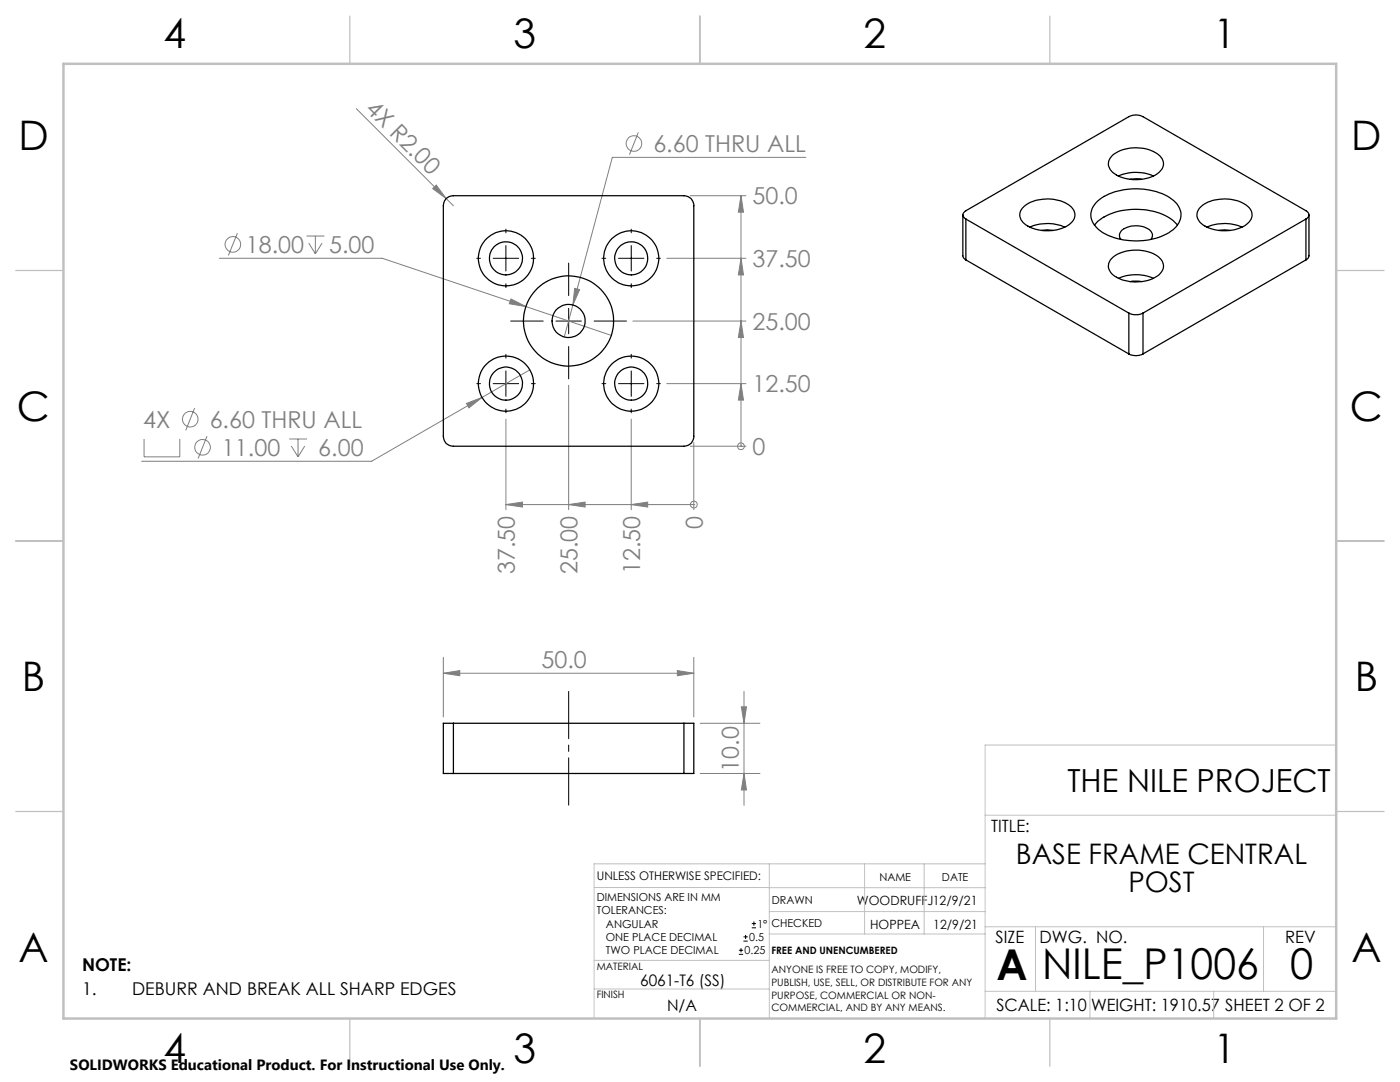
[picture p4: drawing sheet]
<svg xmlns="http://www.w3.org/2000/svg" width="279mm" height="216mm" viewBox="0 0 279 216" stroke-linecap="round" stroke-linejoin="round" font-family="sans-serif">
<defs><g id="words">
<g font-size="8.5">
<text x="198.9" y="195.5">A</text>
<text x="208" y="195.4">NILE_P1006</text>
<text x="257.4" y="195.4">0</text>
</g>
<g font-size="8.1">
<text x="32.7" y="9.7">4</text>
<text x="102.5" y="9.7">3</text>
<text x="172.4" y="9.7">2</text>
<text x="242.2" y="9.7">1</text>
<text x="3.7" y="30">D</text>
<text x="269.7" y="30">D</text>
<text x="3.4" y="83.9">C</text>
<text x="269.4" y="83.9">C</text>
<text x="4.4" y="137.9">B</text>
<text x="270.4" y="137.9">B</text>
<text x="3.7" y="191.9">A</text>
<text x="269.7" y="191.9">A</text>
<text x="32.7" y="212.2">4</text>
<text x="102.5" y="212.2">3</text>
<text x="172.4" y="212.2">2</text>
<text x="242.2" y="212.2">1</text>
</g>
<text font-size="6.3" x="213" y="158">THE NILE PROJECT</text>
<g font-size="5.6">
<text x="202.7" y="172.3">BASE FRAME CENTRAL</text>
<text x="225.2" y="178">POST</text>
</g>
<g font-size="4.7" fill="#808080">
<text x="72.8" y="21.9" transform="rotate(45 72.8 21.9)">4X R2.00</text>
<text x="130.4" y="30.3">6.60 THRU ALL</text>
<text x="150.2" y="40.8">50.0</text>
<text x="49.1" y="50.5">18.00</text>
<text x="65.7" y="50.5">5.00</text>
<text x="150.2" y="53.3">37.50</text>
<text x="150.2" y="65.8">25.00</text>
<text x="150.2" y="78.3">12.50</text>
<text x="28.6" y="85.3">4X</text>
<text x="41.8" y="85.3">6.60 THRU ALL</text>
<text x="44.3" y="90.9">11.00</text>
<text x="63.5" y="90.9">6.00</text>
<text x="150.2" y="90.8">0</text>
<text x="140.3" y="105.6" transform="rotate(-90 140.3 105.6)">0</text>
<text x="102.8" y="114.6" transform="rotate(-90 102.8 114.6)">37.50</text>
<text x="115.3" y="114.6" transform="rotate(-90 115.3 114.6)">25.00</text>
<text x="127.8" y="114.6" transform="rotate(-90 127.8 114.6)">12.50</text>
<text x="108.1" y="133.3">50.0</text>
<text x="147.5" y="154" transform="rotate(-90 147.5 154)">10.0</text>
</g>
<g font-size="3.5">
<text x="16.4" y="193.8">NOTE:</text>
<text x="16.4" y="198.5">1.</text>
<text x="26.4" y="198.5">DEBURR AND BREAK ALL SHARP EDGES</text>
</g>
<g font-size="3.4">
<text x="197.8" y="166">TITLE:</text>
<text x="198.7" y="188.1">SIZE</text>
<text x="207.5" y="188.1">DWG. NO.</text>
<text x="256.5" y="188.2">REV</text>
<text x="198.8" y="201.7">SCALE: 1:10</text>
<text x="217.7" y="201.8">WEIGHT: 1910.57 SHEET 2 OF 2</text>
</g>
<g font-size="3.2">
<text x="127.8" y="196.7">6061-T6 (SS)</text>
<text x="133.1" y="201.8">N/A</text>
</g>
<text font-size="3" x="14" y="213.5">SOLIDWORKS Educational Product. For Instructional Use Only.</text>
<g font-size="2.5">
<text x="171" y="180.6">WOODRUFFJ12/9/21</text>
<text x="173.7" y="185.4">HOPPEA</text>
<text x="186.3" y="185.3">12/9/21</text>
</g>
<text font-size="2.4" x="119.1" y="175.6">UNLESS OTHERWISE SPECIFIED:</text>
<g font-size="2.2">
<text x="119.1" y="179.8">DIMENSIONS ARE IN MM</text>
<text x="175.5" y="175.9">NAME</text>
<text x="188" y="175.9">DATE</text>
<text x="119.1" y="182.5">TOLERANCES:</text>
<text x="120.9" y="185.1">ANGULAR</text>
<text x="151.2" y="185.1">1°</text>
<text x="154" y="185">CHECKED</text>
<text x="154" y="180.3">DRAWN</text>
<text x="120.9" y="187.8">ONE PLACE DECIMAL</text>
<text x="120.9" y="190.4">TWO PLACE DECIMAL</text>
<text x="148.6" y="190.4">0.25</text>
<text x="149.5" y="187.8">0.5</text>
</g>
<g font-size="2">
<text x="154" y="190.4">FREE AND UNENCUMBERED</text>
<text x="119.1" y="193.5">MATERIAL</text>
<text x="154" y="194.2">ANYONE IS FREE TO COPY, MODIFY,</text>
<text x="154" y="196.7">PUBLISH, USE, SELL, OR DISTRIBUTE FOR ANY</text>
<text x="119.1" y="199.2">FINISH</text>
<text x="154" y="199.2">PURPOSE, COMMERCIAL OR NON-</text>
<text x="154" y="201.8">COMMERCIAL, AND BY ANY MEANS.</text>
</g>
</g></defs>
<g fill="none" stroke="#808080" stroke-width=".2">
<path d="M71.1 21.7l19.4 19.4M86.4 37.6l.7-.7 1.9 2.7zM127.4 26.4l-1.8 4.5M137.8 39.1h11.1M147.9 39.1v49.9M147.9 39.1l.5 3.2h-1zM160.8 31.4h-38.6l-7.9 29.5M43.8 51.5h32.5l28.7 9.7M47.4 46.5l-1.8 4.5M61.2 47.1h3.5M61.6 48.5l1.3 2.2M62.9 47.1v3.6"/>
<path d="M64.3 48.5l-1.4 2.2M102 59.7l3 1.5-3.4-.6zM114.7 57.5l1 .3-1.4 3.1zM133.1 51.5h15.8M147.9 51.5l.5 3.4h-1zM96.2 79.3l-22 12.7h-45.9M105 61.2l17 5.7M105.7 73.8l-9.5 5.5M113.5 76.9v24.8M114.3 60.9l-1.7 6.3M126.3 64.1h22.6M133.1 76.6h15.8"/>
<path d="M147.9 76.6l.5 3.2h-1zM147.9 64.1l.5 3.2h-1zM28.8 87.6v3.6h7.1v-3.6M38.8 81.4l-1.7 4.5M41.3 87l-1.8 4.5M57.7 87.6h3.6M58.1 89l1.4 2.2M59.5 87.6v3.6M60.8 89l-1.3 2.2M93.1 80.5l3.1-1.2-2.6 2.1zM101 83.6v18.1M126 83.6v18.1"/>
<path d="M137.8 89h11.1M138.5 88.3v13.4M147.9 89h.1M101 100.7h37.5M101 100.7l3.3-.5v1zM113.5 100.7l3.3-.5v1zM126 100.7l3.3-.5v1zM138.5 100.7h.1M88.5 134.3l3.3-.5v1zM88.5 131.2v11.9M88.5 134.3h50M135.2 133.8l3.3 .5-3.3 .5z"/>
<path d="M138.5 131.2v11.9M148.5 138v22.7M139.7 144.3h12M139.7 154.3h12M148 141h1l-.5 3.3zM148.5 154.3l.5 3.3h-1z"/>
<circle cx="126.5" cy="28.6" r="1.55"/>
<circle cx="46.5" cy="48.8" r="1.56"/>
<circle cx="38" cy="83.6" r="1.55"/>
<circle cx="40.4" cy="89.2" r="1.55"/>
<circle cx="147.9" cy="89.1" r=".68"/>
<circle cx="138.5" cy="100.7" r=".68"/>
</g>
<g fill="none" stroke="#000" stroke-width=".2">
<path d="M95.1 51.5h.8M98.4 51.5h5.1M101 45.7v.8M101 49v5.1M101 56.6v.8M106 51.5h.8M113.5 52.5v6.5M120.1 51.5h.8M123.4 51.5h5.1M126 45.7v.8M126 49v5.1M126 56.6v.8"/>
<path d="M131.1 51.5h.7M95.1 76.6h.8M98.4 76.6h5.1M101 70.7v.8M101 74v5.1M101.9 64.1h6.5M106 76.6h.8M110.9 64.1h5.1M113.5 61.5v5.1M113.5 69.1v6.5M118.6 64.1h6.4M120.1 76.6h.8"/>
<path d="M123.4 76.6h5.1M126 70.7v.8M126 74v5.1M131.1 76.6h.7M101 81.6v.8M126 81.6v.8M147.5 190.4h.8M147.5 189.6h.8M147.9 189.2v.8M148.4 187.8h.8M148.4 186.9h.8M148.8 186.5v.9"/>
<path d="M150 185.1h.9M150 184.3h.9M150.5 183.9v.8"/>
</g>
<path d="M113.5 138v22.7" fill="none" stroke="#000" stroke-width=".2" stroke-dasharray="15.2 1.3 1.3 1.3" stroke-dashoffset="5.8"/>
<g fill="none" stroke="#c0c0c0" stroke-width=".2">
<path d="M266.7 148.7h-70.1v54.5M118.6 177.1h34.9M153.5 172.4v30.8M153.5 177.1h43.1M172.5 172.4v14M184.4 172.4v14M196.6 172.4h-78v30.8M196.6 162.7h70.1M118.6 197.3h34.9M118.6 191.6h34.9M153.5 186.4h43.1M153.5 181.9h43.1"/>
<path d="M196.6 197.8h70.1M196.6 184.9h70.1M206.7 184.9v12.9M217.5 197.8v5.4M242.2 197.8v5.4M252.2 184.9v12.9"/>
</g>
<path d="M69.8 3.2v9.5M139.7 3.2v9.5M209.5 3.2v9.5M3.1 54h9.6M266.7 54h9.5M3.1 107.9h9.6M266.7 107.9h9.5M3.1 161.9h9.6M266.7 161.9h9.5M69.8 203.2v9.6M139.7 203.2v9.6M209.5 203.2v9.6" fill="none" stroke="#c0c0c0" stroke-width=".25"/>
<path d="M12.7 12.7h254v190.5h-254z" fill="none" stroke="#c0c0c0" stroke-width=".5"/>
<g fill="#808080">
<path d="M86.4 37.6l.7-.7 1.9 2.7z"/>
<path d="M147.9 76.6l.5 3.2h-1zM147.9 64.1l.5 3.2h-1zM147.9 51.5l.5 3.4h-1zM147.9 39.1l.5 3.2h-1z"/>
<path d="M126 100.7l3.3-.5v1zM101 100.7l3.3-.5v1zM113.5 100.7l3.3-.5v1z"/>
<path d="M102 59.7l-.4 .9 3.4 .6zM114.7 57.5l-.4 3.4 1.4-3.1zM93.1 80.5l.5 .9 2.6-2.1z"/>
<path d="M88.5 134.3l3.3-.5v1zM135.2 133.8l3.3 .5-3.3 .5z"/>
<path d="M148 141h1l-.5 3.3zM148.5 154.3l.5 3.3h-1z"/>
</g>
<g fill="none" stroke="#000" stroke-width=".25">
<path d="M89 39.6l.6-.3 .9-.2h46a1.93 1.93 0 0 1 2 2v45.9a1.93 1.93 0 0 1-2 2h-46a1.93 1.93 0 0 1-2-2v-45.9l.2-1zM222 31a7.9 7.9 0 0 1 9.5 .2 2.13 2.13 0 0 1-.4 3.4 8.2 8.2 0 0 1-9-.1 2.14 2.14 0 0 1-.1-3.5zM223.2 35.1a8.5 8.5 0 0 1 7 0M225.6 35.8l1.1-.1 1.1 .1M192.2 42.9v8.1l.1 .4 .5 .5M192.8 43.7a.87 .87 0 0 1-.6-.8 .87 .87 0 0 1 .6-.8l32.5-18.8a3 3 0 0 1 2.8 0l32.5 18.8a.87 .87 0 0 1 .6 .8 .87 .87 0 0 1-.6 .8M192.8 43.7l32.5 18.8M192.8 43.7v8.2M192.8 51.9l32.5 18.7M204.3 41.2a7.9 7.9 0 0 1 9.6 .1 2.13 2.13 0 0 1-.5 3.5 8.1 8.1 0 0 1-9.2-.4 2.07 2.07 0 0 1 .1-3.2zM205.5 45.3a8.9 8.9 0 0 1 7 0M207.9 46l1.1-.1 1.1 .1"/>
<path d="M218.4 44.9a10.3 10.3 0 0 1 7.9-3.1 10.9 10.9 0 0 1 8.7 3.1M218.8 40.4a11.7 11.7 0 0 1 9.5-2.7 9.3 9.3 0 0 1 6.8 3.4 3.6 3.6 0 0 1-1.4 5 13.4 13.4 0 0 1-14.3-.2 3.5 3.5 0 0 1-.6-5.5zM221.8 51.7a7.6 7.6 0 0 1 7.5-1.4 3.3 3.3 0 0 1 2.9 3 4 4 0 0 1-3.6 2.8 8 8 0 0 1-6.7-1.5 2.05 2.05 0 0 1-.1-2.9zM223.2 55.5a8.9 8.9 0 0 1 7 0M223.7 47.8a1.42 1.42 0 0 1 1-2.3 4.6 4.6 0 0 1 5.1 .7l.2 .7-.3 .9M225.6 56.2l.6-.1 1.6 .1M239.4 41.5a7.8 7.8 0 0 1 7.6-1.4 3.7 3.7 0 0 1 2.9 2.7 3.5 3.5 0 0 1-3.1 2.9 8 8 0 0 1-7.3-1.3 2.05 2.05 0 0 1-.1-2.9zM240.9 45.3a8.9 8.9 0 0 1 7 0M243.2 46l1.1-.1 1.2 .1M260.6 43.7l-32.5 18.8M260.6 43.7v8.2M260.6 51.9l-32.5 18.7"/>
<path d="M261.2 42.9v8.1l-.2 .6-.4 .3M225.3 62.5a3.3 3.3 0 0 0 2.8 0M225.3 70.6a3 3 0 0 0 2.8 0M225.3 62.5v8.1M228.1 62.5v8.1M90.5 144.3h-2v10h2M90.5 144.3v10M90.5 154.3h46M90.5 144.3h46M136.5 144.3h2v10h-2M136.5 144.3v10"/>
<circle cx="101" cy="51.5" r="3.3"/>
<circle cx="101" cy="51.5" r="5.5"/>
<circle cx="126" cy="51.5" r="5.5"/>
<circle cx="126" cy="51.5" r="3.3"/>
<circle cx="101" cy="76.5" r="3.3"/>
<circle cx="101" cy="76.6" r="5.5"/>
<circle cx="113.5" cy="64.1" r="9"/>
<circle cx="113.5" cy="64" r="3.3"/>
<circle cx="126" cy="76.5" r="3.3"/>
<circle cx="126" cy="76.6" r="5.5"/>
</g>
<use href="#words"/>
</svg>
